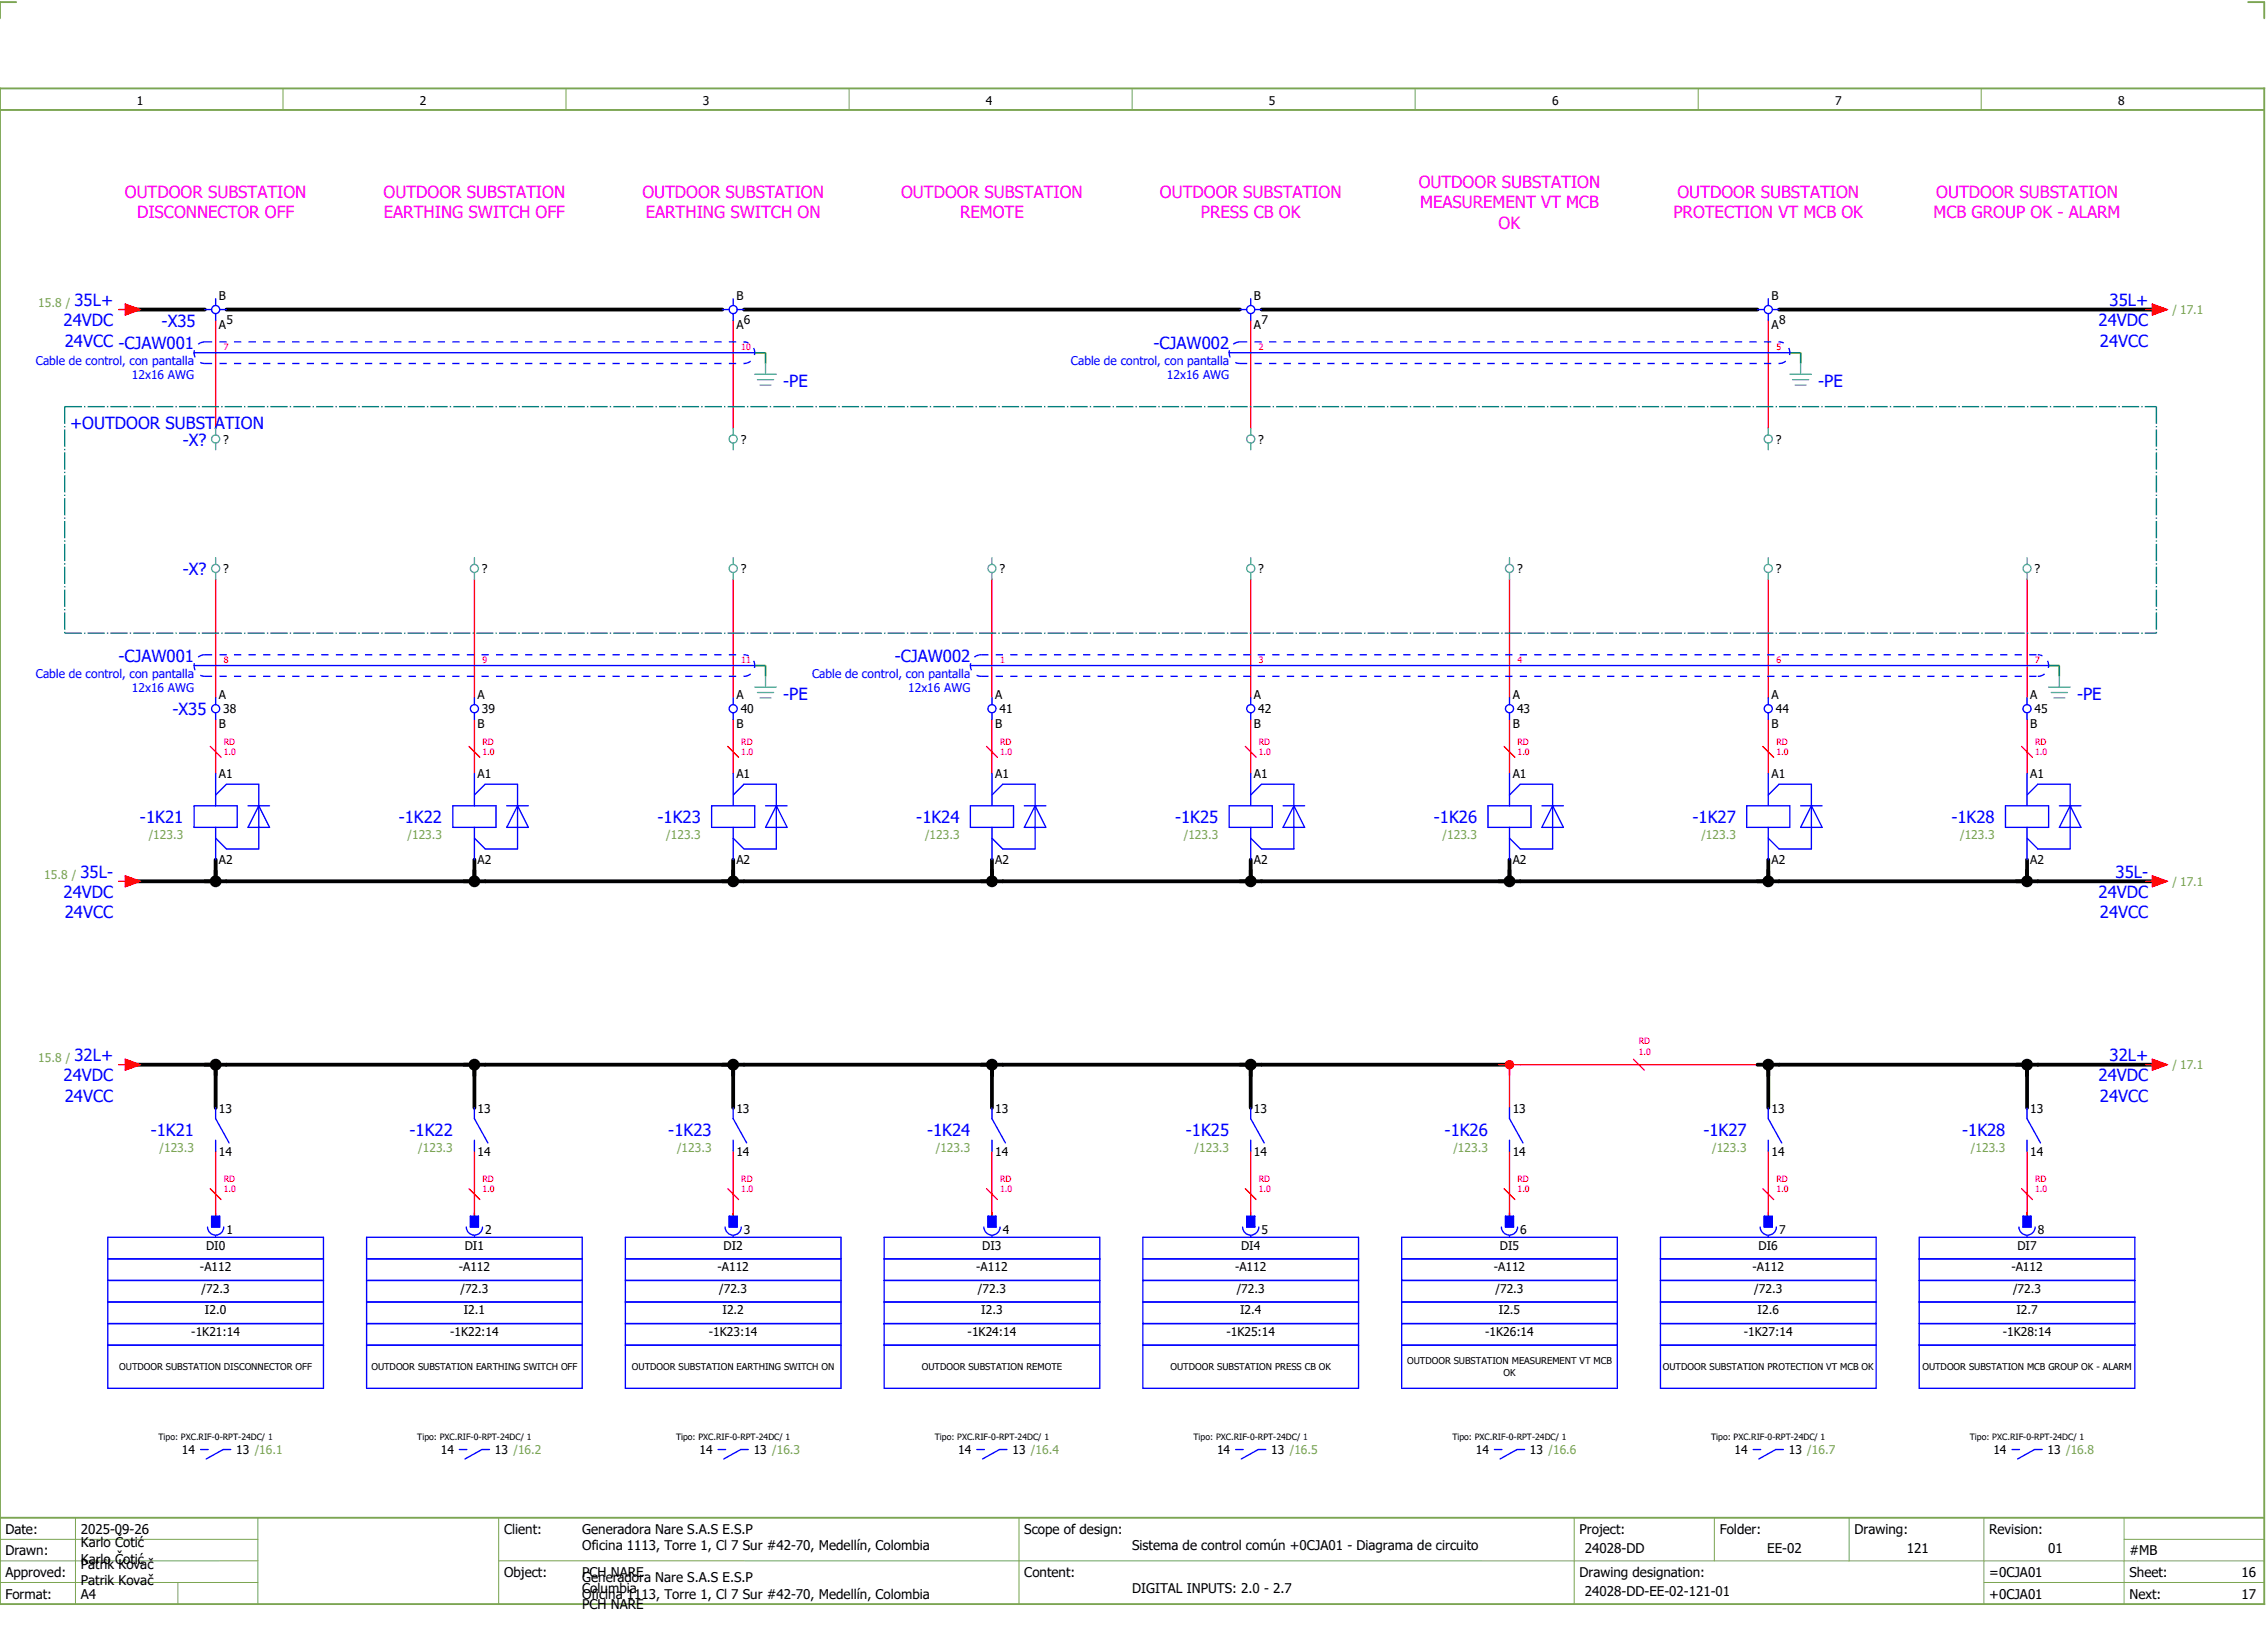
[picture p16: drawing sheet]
<svg xmlns="http://www.w3.org/2000/svg" width="421mm" height="301mm" viewBox="0 0 421 301" stroke-linecap="round" stroke-linejoin="round" font-family="sans-serif">
<defs><g id="words">
<g font-size="3.1" fill="#f0f">
<text x="263.2" y="34.9">OUTDOOR SUBSTATION</text>
<text x="23.2" y="36.8">OUTDOOR SUBSTATION</text>
<text x="25.4" y="40.5">DISCONNECTOR OFF</text>
<text x="71.2" y="36.8">OUTDOOR SUBSTATION</text>
<text x="71.2" y="40.5">EARTHING SWITCH OFF</text>
<text x="119.2" y="36.8">OUTDOOR SUBSTATION</text>
<text x="119.8" y="40.5">EARTHING SWITCH ON</text>
<text x="167.2" y="36.8">OUTDOOR SUBSTATION</text>
<text x="178.1" y="40.5">REMOTE</text>
<text x="215.2" y="36.8">OUTDOOR SUBSTATION</text>
<text x="222.7" y="40.5">PRESS CB OK</text>
<text x="263.4" y="38.6">MEASUREMENT VT MCB</text>
<text x="310.4" y="40.5">PROTECTION VT MCB OK</text>
<text x="311.2" y="36.8">OUTDOOR SUBSTATION</text>
<text x="358.7" y="40.5">MCB GROUP OK - ALARM</text>
<text x="359.2" y="36.8">OUTDOOR SUBSTATION</text>
<text x="278" y="42.4">OK</text>
</g>
<g font-size="3.1" fill="#00f">
<text x="13.8" y="56.8">35L+</text>
<text x="391.3" y="56.8">35L+</text>
<text x="11.8" y="60.5">24VDC</text>
<text x="12" y="64.3">24VCC -CJAW001</text>
<text x="30" y="60.7">-X35</text>
<text x="214" y="64.8">-CJAW002</text>
<text x="389.3" y="60.5">24VDC</text>
<text x="389.5" y="64.3">24VCC</text>
<text x="145.3" y="71.7">-PE</text>
<text x="337.3" y="71.7">-PE</text>
<text x="13" y="79.5">+OUTDOOR SUBSTATION</text>
<text x="33.9" y="82.6">-X?</text>
<text x="33.9" y="106.6">-X?</text>
<text x="22" y="122.8">-CJAW001</text>
<text x="166" y="122.8">-CJAW002</text>
<text x="145.3" y="129.7">-PE</text>
<text x="385.3" y="129.7">-PE</text>
<text x="32" y="132.6">-X35</text>
<text x="26" y="152.6">-1K21</text>
<text x="74" y="152.6">-1K22</text>
<text x="122" y="152.6">-1K23</text>
<text x="170" y="152.6">-1K24</text>
<text x="218" y="152.6">-1K25</text>
<text x="266" y="152.6">-1K26</text>
<text x="314" y="152.6">-1K27</text>
<text x="362" y="152.6">-1K28</text>
<text x="11.8" y="166.5">24VDC</text>
<text x="14.9" y="162.8">35L-</text>
<text x="389.3" y="166.5">24VDC</text>
<text x="392.4" y="162.8">35L-</text>
<text x="12" y="170.3">24VCC</text>
<text x="389.5" y="170.3">24VCC</text>
<text x="13.8" y="196.8">32L+</text>
<text x="391.3" y="196.8">32L+</text>
<text x="11.8" y="200.5">24VDC</text>
<text x="389.3" y="200.5">24VDC</text>
<text x="12" y="204.3">24VCC</text>
<text x="389.5" y="204.3">24VCC</text>
<text x="28" y="210.6">-1K21</text>
<text x="76" y="210.6">-1K22</text>
<text x="124" y="210.6">-1K23</text>
<text x="172" y="210.6">-1K24</text>
<text x="220" y="210.6">-1K25</text>
<text x="268" y="210.6">-1K26</text>
<text x="316" y="210.6">-1K27</text>
<text x="364" y="210.6">-1K28</text>
</g>
<g font-size="2.5">
<text x="1" y="284.4">Date:</text>
<text x="15" y="286.9">Karlo Čotić</text>
<text x="15" y="284.4">2025-09-26</text>
<text x="93.5" y="284.4">Client:</text>
<text x="108" y="284.4">Generadora Nare S.A.S E.S.P</text>
<text x="108" y="287.4">Oficina 1113, Torre 1, Cl 7 Sur #42-70, Medellín, Colombia</text>
<text x="190" y="284.4">Scope of design:</text>
<text x="210" y="287.4">Sistema de control común +0CJA01 - Diagrama de circuito</text>
<text x="293" y="284.4">Project:</text>
<text x="294" y="287.9">24028-DD</text>
<text x="319" y="284.4">Folder:</text>
<text x="327.8" y="287.9">EE-02</text>
<text x="344" y="284.4">Drawing:</text>
<text x="353.7" y="287.9">121</text>
<text x="369" y="284.4">Revision:</text>
<text x="379.9" y="287.9">01</text>
<text x="1" y="288.4">Drawn:</text>
<text x="1" y="292.4">Approved:</text>
<text x="15" y="289.9">Karlo Čotić</text>
<text x="15" y="290.9">Patrik Kovač</text>
<text x="15" y="293.9">Patrik Kovač</text>
<text x="93.5" y="292.4">Object:</text>
<text x="108" y="293.4">Generadora Nare S.A.S E.S.P</text>
<text x="108" y="292.4">PCH NARE</text>
<text x="190" y="292.4">Content:</text>
<text x="293" y="292.4">Drawing designation:</text>
<text x="369" y="292.4">=0CJA01</text>
<text x="395" y="292.4">Sheet:</text>
<text x="395" y="288.4">#MB</text>
<text x="415.8" y="292.4">16</text>
<text x="1" y="296.4">Format:</text>
<text x="15" y="296.4">A4</text>
<text x="108" y="296.4">Oficina 1113, Torre 1, Cl 7 Sur #42-70, Medellín, Colombia</text>
<text x="108" y="295.4">Columbia</text>
<text x="108" y="298.4">PCH NARE</text>
<text x="210" y="295.4">DIGITAL INPUTS: 2.0 - 2.7</text>
<text x="294" y="295.9">24028-DD-EE-02-121-01</text>
<text x="369" y="296.4">+0CJA01</text>
<text x="395" y="296.4">Next:</text>
<text x="415.8" y="296.4">17</text>
</g>
<g font-size="2.2">
<text x="25.4" y="19.4">1</text>
<text x="77.9" y="19.4">2</text>
<text x="130.4" y="19.4">3</text>
<text x="182.9" y="19.4">4</text>
<text x="235.4" y="19.4">5</text>
<text x="287.9" y="19.4">6</text>
<text x="340.4" y="19.4">7</text>
<text x="392.9" y="19.4">8</text>
<text x="40.6" y="55.5">B</text>
<text x="136.6" y="55.5">B</text>
<text x="232.6" y="55.5">B</text>
<text x="328.6" y="55.5">B</text>
<text x="40.6" y="61">A</text>
<text x="42" y="60">5</text>
<text x="136.6" y="61">A</text>
<text x="138" y="60">6</text>
<text x="232.6" y="61">A</text>
<text x="234" y="60">7</text>
<text x="328.6" y="61">A</text>
<text x="330" y="60">8</text>
<text x="41.4" y="82.3">?</text>
<text x="137.4" y="82.3">?</text>
<text x="233.4" y="82.3">?</text>
<text x="329.4" y="82.3">?</text>
<text x="41.4" y="106.3">?</text>
<text x="89.4" y="106.3">?</text>
<text x="137.4" y="106.3">?</text>
<text x="185.4" y="106.3">?</text>
<text x="233.4" y="106.3">?</text>
<text x="281.4" y="106.3">?</text>
<text x="329.4" y="106.3">?</text>
<text x="377.4" y="106.3">?</text>
<text x="40.6" y="129.5">A</text>
<text x="88.6" y="129.5">A</text>
<text x="136.6" y="129.5">A</text>
<text x="184.6" y="129.5">A</text>
<text x="232.6" y="129.5">A</text>
<text x="280.6" y="129.5">A</text>
<text x="328.6" y="129.5">A</text>
<text x="376.6" y="129.5">A</text>
<text x="40.6" y="135">B</text>
<text x="41.4" y="132.3">38</text>
<text x="88.6" y="135">B</text>
<text x="89.4" y="132.3">39</text>
<text x="136.6" y="135">B</text>
<text x="137.4" y="132.3">40</text>
<text x="184.6" y="135">B</text>
<text x="185.4" y="132.3">41</text>
<text x="232.6" y="135">B</text>
<text x="233.4" y="132.3">42</text>
<text x="280.6" y="135">B</text>
<text x="281.4" y="132.3">43</text>
<text x="328.6" y="135">B</text>
<text x="329.4" y="132.3">44</text>
<text x="376.6" y="135">B</text>
<text x="377.4" y="132.3">45</text>
<text x="40.6" y="144.3">A1</text>
<text x="88.6" y="144.3">A1</text>
<text x="136.6" y="144.3">A1</text>
<text x="184.6" y="144.3">A1</text>
<text x="232.6" y="144.3">A1</text>
<text x="280.6" y="144.3">A1</text>
<text x="328.6" y="144.3">A1</text>
<text x="376.6" y="144.3">A1</text>
<text x="40.6" y="160.2">A2</text>
<text x="88.6" y="160.2">A2</text>
<text x="136.6" y="160.2">A2</text>
<text x="184.6" y="160.2">A2</text>
<text x="232.6" y="160.2">A2</text>
<text x="280.6" y="160.2">A2</text>
<text x="328.6" y="160.2">A2</text>
<text x="376.6" y="160.2">A2</text>
<text x="40.6" y="206.3">13</text>
<text x="88.6" y="206.3">13</text>
<text x="136.6" y="206.3">13</text>
<text x="184.6" y="206.3">13</text>
<text x="232.6" y="206.3">13</text>
<text x="280.6" y="206.3">13</text>
<text x="328.6" y="206.3">13</text>
<text x="376.6" y="206.3">13</text>
<text x="40.6" y="214.2">14</text>
<text x="88.6" y="214.2">14</text>
<text x="136.6" y="214.2">14</text>
<text x="184.6" y="214.2">14</text>
<text x="232.6" y="214.2">14</text>
<text x="280.6" y="214.2">14</text>
<text x="328.6" y="214.2">14</text>
<text x="376.6" y="214.2">14</text>
<text x="38.2" y="231.8">DI0</text>
<text x="42" y="228.7">1</text>
<text x="86.2" y="231.8">DI1</text>
<text x="90" y="228.7">2</text>
<text x="134.2" y="231.8">DI2</text>
<text x="138" y="228.7">3</text>
<text x="182.2" y="231.8">DI3</text>
<text x="186" y="228.7">4</text>
<text x="230.2" y="231.8">DI4</text>
<text x="234" y="228.7">5</text>
<text x="278.2" y="231.8">DI5</text>
<text x="282" y="228.7">6</text>
<text x="326.2" y="231.8">DI6</text>
<text x="330" y="228.7">7</text>
<text x="374.2" y="231.8">DI7</text>
<text x="378" y="228.7">8</text>
<text x="37.1" y="235.6">-A112</text>
<text x="37.4" y="239.6">/72.3</text>
<text x="85.1" y="235.6">-A112</text>
<text x="85.4" y="239.6">/72.3</text>
<text x="133.1" y="235.6">-A112</text>
<text x="133.4" y="239.6">/72.3</text>
<text x="181.1" y="235.6">-A112</text>
<text x="181.4" y="239.6">/72.3</text>
<text x="229.1" y="235.6">-A112</text>
<text x="229.4" y="239.6">/72.3</text>
<text x="277.1" y="235.6">-A112</text>
<text x="277.4" y="239.6">/72.3</text>
<text x="325.1" y="235.6">-A112</text>
<text x="325.4" y="239.6">/72.3</text>
<text x="373.1" y="235.6">-A112</text>
<text x="373.4" y="239.6">/72.3</text>
<text x="38" y="243.6">I2.0</text>
<text x="86" y="243.6">I2.1</text>
<text x="134" y="243.6">I2.2</text>
<text x="182" y="243.6">I2.3</text>
<text x="230" y="243.6">I2.4</text>
<text x="278" y="243.6">I2.5</text>
<text x="326" y="243.6">I2.6</text>
<text x="374" y="243.6">I2.7</text>
<text x="35.5" y="247.6">-1K21:14</text>
<text x="83.5" y="247.6">-1K22:14</text>
<text x="131.5" y="247.6">-1K23:14</text>
<text x="179.5" y="247.6">-1K24:14</text>
<text x="227.5" y="247.6">-1K25:14</text>
<text x="275.5" y="247.6">-1K26:14</text>
<text x="323.5" y="247.6">-1K27:14</text>
<text x="371.5" y="247.6">-1K28:14</text>
<text x="33.8" y="269.6">14</text>
<text x="43.8" y="269.6">13 /16.1</text>
<text x="81.8" y="269.6">14</text>
<text x="91.8" y="269.6">13 /16.2</text>
<text x="129.8" y="269.6">14</text>
<text x="139.8" y="269.6">13 /16.3</text>
<text x="177.8" y="269.6">14</text>
<text x="187.8" y="269.6">13 /16.4</text>
<text x="225.8" y="269.6">14</text>
<text x="235.8" y="269.6">13 /16.5</text>
<text x="273.8" y="269.6">14</text>
<text x="283.8" y="269.6">13 /16.6</text>
<text x="321.8" y="269.6">14</text>
<text x="331.8" y="269.6">13 /16.7</text>
<text x="369.8" y="269.6">14</text>
<text x="379.8" y="269.6">13 /16.8</text>
</g>
<g font-size="2.2" fill="#7ca552">
<text x="7.1" y="56.9">15.8 /</text>
<text x="403" y="58.3">/ 17.1</text>
<text x="27.6" y="155.5">/123.3</text>
<text x="75.6" y="155.5">/123.3</text>
<text x="123.6" y="155.5">/123.3</text>
<text x="171.6" y="155.5">/123.3</text>
<text x="219.6" y="155.5">/123.3</text>
<text x="267.6" y="155.5">/123.3</text>
<text x="315.6" y="155.5">/123.3</text>
<text x="363.6" y="155.5">/123.3</text>
<text x="8.2" y="162.9">15.8 /</text>
<text x="403" y="164.3">/ 17.1</text>
<text x="7.1" y="196.9">15.8 /</text>
<text x="403" y="198.3">/ 17.1</text>
<text x="29.6" y="213.5">/123.3</text>
<text x="77.6" y="213.5">/123.3</text>
<text x="125.6" y="213.5">/123.3</text>
<text x="173.6" y="213.5">/123.3</text>
<text x="221.6" y="213.5">/123.3</text>
<text x="269.6" y="213.5">/123.3</text>
<text x="317.6" y="213.5">/123.3</text>
<text x="365.6" y="213.5">/123.3</text>
</g>
<g font-size="2.2" fill="#00f">
<text x="6.6" y="67.6">Cable de control, con pantalla</text>
<text x="24.5" y="70.3">12x16 AWG</text>
<text x="198.6" y="67.6">Cable de control, con pantalla</text>
<text x="216.5" y="70.3">12x16 AWG</text>
<text x="6.6" y="125.6">Cable de control, con pantalla</text>
<text x="150.6" y="125.6">Cable de control, con pantalla</text>
<text x="24.5" y="128.3">12x16 AWG</text>
<text x="168.5" y="128.3">12x16 AWG</text>
</g>
<g font-size="1.7">
<text x="22.1" y="254">OUTDOOR SUBSTATION DISCONNECTOR OFF</text>
<text x="68.9" y="254">OUTDOOR SUBSTATION EARTHING SWITCH OFF</text>
<text x="117.2" y="254">OUTDOOR SUBSTATION EARTHING SWITCH ON</text>
<text x="171" y="254">OUTDOOR SUBSTATION REMOTE</text>
<text x="217.1" y="254">OUTDOOR SUBSTATION PRESS CB OK</text>
<text x="261" y="252.9">OUTDOOR SUBSTATION MEASUREMENT VT MCB</text>
<text x="278.9" y="255">OK</text>
<text x="308.4" y="254">OUTDOOR SUBSTATION PROTECTION VT MCB OK</text>
<text x="356.6" y="254">OUTDOOR SUBSTATION MCB GROUP OK - ALARM</text>
</g>
<g font-size="1.6" fill="#f00">
<text x="41.5" y="64.9">7</text>
<text x="137.5" y="64.9">10</text>
<text x="233.5" y="64.9">2</text>
<text x="329.5" y="64.9">5</text>
<text x="41.5" y="122.9">8</text>
<text x="89.5" y="122.9">9</text>
<text x="137.5" y="122.9">11</text>
<text x="185.5" y="122.9">1</text>
<text x="233.5" y="122.9">3</text>
<text x="281.5" y="122.9">4</text>
<text x="329.5" y="122.9">6</text>
<text x="377.5" y="122.9">7</text>
<text x="41.5" y="140">1.0</text>
<text x="41.5" y="138.1">RD</text>
<text x="89.5" y="140">1.0</text>
<text x="89.5" y="138.1">RD</text>
<text x="137.5" y="140">1.0</text>
<text x="137.5" y="138.1">RD</text>
<text x="185.5" y="140">1.0</text>
<text x="185.5" y="138.1">RD</text>
<text x="233.5" y="140">1.0</text>
<text x="233.5" y="138.1">RD</text>
<text x="281.5" y="140">1.0</text>
<text x="281.5" y="138.1">RD</text>
<text x="329.5" y="140">1.0</text>
<text x="329.5" y="138.1">RD</text>
<text x="377.5" y="140">1.0</text>
<text x="377.5" y="138.1">RD</text>
<text x="304" y="195.6">1.0</text>
<text x="304" y="193.6">RD</text>
<text x="41.5" y="221.1">1.0</text>
<text x="41.5" y="219.1">RD</text>
<text x="89.5" y="221.1">1.0</text>
<text x="89.5" y="219.1">RD</text>
<text x="137.5" y="221.1">1.0</text>
<text x="137.5" y="219.1">RD</text>
<text x="185.5" y="221.1">1.0</text>
<text x="185.5" y="219.1">RD</text>
<text x="233.5" y="221.1">1.0</text>
<text x="233.5" y="219.1">RD</text>
<text x="281.5" y="221.1">1.0</text>
<text x="281.5" y="219.1">RD</text>
<text x="329.5" y="221.1">1.0</text>
<text x="329.5" y="219.1">RD</text>
<text x="377.5" y="221.1">1.0</text>
<text x="377.5" y="219.1">RD</text>
</g>
<g font-size="1.6">
<text x="29.4" y="267.1">Tipo: PXC.RIF-0-RPT-24DC/ 1</text>
<text x="77.4" y="267.1">Tipo: PXC.RIF-0-RPT-24DC/ 1</text>
<text x="125.4" y="267.1">Tipo: PXC.RIF-0-RPT-24DC/ 1</text>
<text x="173.4" y="267.1">Tipo: PXC.RIF-0-RPT-24DC/ 1</text>
<text x="221.4" y="267.1">Tipo: PXC.RIF-0-RPT-24DC/ 1</text>
<text x="269.4" y="267.1">Tipo: PXC.RIF-0-RPT-24DC/ 1</text>
<text x="317.4" y="267.1">Tipo: PXC.RIF-0-RPT-24DC/ 1</text>
<text x="365.4" y="267.1">Tipo: PXC.RIF-0-RPT-24DC/ 1</text>
</g>
</g></defs>
<path d="M0 16.4h420v281h-420zM3 .4h-3v3M417 .4h3v3M0 20.4h420M0 281.4h420" fill="none" stroke="#7ca552" stroke-width=".35"/>
<g fill="none" stroke="#7ca552" stroke-width=".19">
<path d="M52.5 16.4v4M105 16.4v4M157.5 16.4v4M210 16.4v4M262.5 16.4v4M315 16.4v4M367.5 16.4v4M0 285.4h47.8M0 293.4h47.8M14 281.4v16M33 293.4v4M47.8 281.4v16"/>
<path d="M47.8 289.4h-47.8M92.5 281.4v16M92.5 289.4h327.5M189 281.4v16M292 281.4v15.8M318 281.4v8M343 281.4v8M368 281.4v15.8M368 293.4h52M394 285.4h26M394 281.4v15.8"/>
</g>
<g fill="none" stroke="#000" stroke-width=".7">
<path d="M24 57.4h14M42 57.4h92M138 57.4h92M234 57.4h92M330 57.4h70M40 159.4v4h-16M88 159.4v4h-46M136 159.4v4M184 159.4v4M232 159.4v4h-142M280 159.4v4h-46M328 159.4v4"/>
<path d="M376 159.4v4h-94M378 163.4h22M24 197.4h16v8M42 197.4h46v8M90 197.4h190M136 197.4v8M184 197.4v8M232 197.4v8M328 197.4v8M330 197.4h46v8M378 197.4h22"/>
</g>
<g fill="none" stroke="#f00" stroke-width=".25">
<path d="M40 59.4v20M136 59.4v20M232 59.4v20M328 59.4v20M40 107.4v22M88 107.4v22M136 107.4v22M184 107.4v22M232 107.4v22M280 107.4v22M328 107.4v22M376 107.4v22"/>
<path d="M40 133.4v10M88 133.4v10M136 133.4v10M184 133.4v10M232 133.4v10M280 133.4v10M328 133.4v10M376 133.4v10M278 197.4h50M280 197.4v8M40 213.4v12M88 213.4v12"/>
<path d="M136 213.4v12M184 213.4v12M232 213.4v12M280 213.4v12M328 213.4v12M376 213.4v12"/>
</g>
<path d="M140 65.4h2M142 65.4v2M332 65.4h2M334 65.4v2M140 123.4h2M142 123.4v2M380 123.4h2M382 123.4v2" fill="none" stroke="#00be00" stroke-width=".25" stroke-dasharray="3.2 .4 .3 .4" stroke-linecap="butt"/>
<g fill="#000">
<circle cx="136" cy="163.4" r="1.1"/>
<circle cx="184" cy="163.4" r="1.1"/>
<circle cx="328" cy="163.4" r="1.1"/>
<circle cx="136" cy="197.4" r="1.1"/>
<circle cx="184" cy="197.4" r="1.1"/>
<circle cx="232" cy="197.4" r="1.1"/>
</g>
<circle cx="280" cy="197.4" r=".88" fill="#f00"/>
<g fill="none" stroke="#000" stroke-width=".7">
<path d="M38 163.4h4M40 161.4v2M86 163.4h4M88 161.4v2M230 163.4h4M232 161.4v2M278 163.4h4M280 161.4v2M374 163.4h4M376 161.4v2M38 197.4h4M40 197.4v2"/>
<path d="M86 197.4h4M88 197.4v2M326 197.4h4M328 197.4v2M374 197.4h4M376 197.4v2"/>
</g>
<g fill="#000">
<circle cx="40" cy="163.4" r="1.1"/>
<circle cx="88" cy="163.4" r="1.1"/>
<circle cx="232" cy="163.4" r="1.1"/>
<circle cx="280" cy="163.4" r="1.1"/>
<circle cx="376" cy="163.4" r="1.1"/>
<circle cx="40" cy="197.4" r="1.1"/>
<circle cx="88" cy="197.4" r="1.1"/>
<circle cx="328" cy="197.4" r="1.1"/>
<circle cx="376" cy="197.4" r="1.1"/>
</g>
<path d="M140 65.4h2M142 65.4v2M332 65.4h2M334 65.4v2M140 123.4h2M142 123.4v2M380 123.4h2M382 123.4v2" fill="none" stroke="#00be00" stroke-width=".25" stroke-dasharray="3.2 .4 .3 .4" stroke-linecap="butt"/>
<path d="M12 75.4h388M12 75.4v42M400 75.4v42M12 117.4h388" fill="none" stroke="#007f7f" stroke-width=".25" stroke-dasharray="3.2 .4 .3 .4" stroke-linecap="butt"/>
<g fill="none" stroke="#52a5a5" stroke-width=".25">
<path d="M40 79.4v1.2M136 79.4v1.2M140 69.4h4M140.5 70.4h3M141 71.4h2M142 67.4v2M232 79.4v1.2M328 79.4v1.2M332 69.4h4M332.5 70.4h3M333 71.4h2M334 67.4v2"/>
<path d="M40 82.1v1.3M136 82.1v1.3M232 82.1v1.3M328 82.1v1.3M40 103.4v1.2M40 106.1v1.3M88 103.4v1.2M88 106.1v1.3M136 103.4v1.2M136 106.1v1.3M184 103.4v1.2M184 106.1v1.3"/>
<path d="M232 103.4v1.2M232 106.1v1.3M280 103.4v1.2M280 106.1v1.3M328 103.4v1.2M328 106.1v1.3M376 103.4v1.2M376 106.1v1.3M140 127.4h4M140.5 128.4h3M141 129.4h2M142 125.4v2"/>
<path d="M380 127.4h4M380.5 128.4h3M381 129.4h2M382 125.4v2"/>
<circle cx="40" cy="81.4" r=".75"/>
<circle cx="136" cy="81.4" r=".75"/>
<circle cx="232" cy="81.4" r=".75"/>
<circle cx="328" cy="81.4" r=".75"/>
<circle cx="40" cy="105.4" r=".75"/>
<circle cx="88" cy="105.4" r=".75"/>
<circle cx="136" cy="105.4" r=".75"/>
<circle cx="184" cy="105.4" r=".75"/>
<circle cx="232" cy="105.4" r=".75"/>
<circle cx="280" cy="105.4" r=".75"/>
<circle cx="328" cy="105.4" r=".75"/>
<circle cx="376" cy="105.4" r=".75"/>
</g>
<g fill="none" stroke="#00f" stroke-width=".25">
<path d="M38 57.4h1.3M40 55.4v1.2M40 58.1v1.3M40.8 57.4h1.2M134 57.4h1.3M136 55.4v1.2M136 58.1v1.3M136.8 57.4h1.2M230 57.4h1.3M232 55.4v1.2M232 58.1v1.3M232.8 57.4h1.2"/>
<path d="M326 57.4h1.3M328 55.4v1.2M328 58.1v1.3M328.8 57.4h1.2M36 65.4h104M228 65.4h104M36 123.4h104M40 129.4v1.2M40 132.1v1.3M88 129.4v1.2M88 132.1v1.3M136 129.4v1.2"/>
<path d="M136 132.1v1.3M180 123.4h200M184 129.4v1.2M184 132.1v1.3M232 129.4v1.2M232 132.1v1.3M280 129.4v1.2M280 132.1v1.3M328 129.4v1.2M328 132.1v1.3M376 129.4v1.2M376 132.1v1.3"/>
<path d="M36 149.4h8v4h-8zM40 143.4v6M40 153.4v6M40 147.4l2-2h6v12h-6l-2-2M46 149.4h4M48 149.4h.1M48 149.4l2 4h-4zM84 149.4h8v4h-8zM88 147.4l2-2h6v12h-6l-2-2M88 143.4v6M88 153.4v6M94 149.4h4"/>
<path d="M96 149.4h.1M96 149.4l2 4h-4zM132 149.4h8v4h-8zM136 143.4v6M136 153.4v6M136 147.4l2-2h6v12h-6l-2-2M142 149.4h4M144 149.4h.1M144 149.4l2 4h-4zM180 149.4h8v4h-8zM184 147.4l2-2h6v12h-6l-2-2M184 143.4v6"/>
<path d="M184 153.4v6M190 149.4h4M192 149.4h.1M192 149.4l2 4h-4zM228 149.4h8v4h-8zM232 143.4v6M232 153.4v6M232 147.4l2-2h6v12h-6l-2-2M238 149.4h4M240 149.4h.1M240 149.4l2 4h-4zM276 149.4h8v4h-8z"/>
<path d="M280 147.4l2-2h6v12h-6l-2-2M280 143.4v6M280 153.4v6M286 149.4h4M288 149.4h.1M288 149.4l2 4h-4zM324 149.4h8v4h-8zM328 147.4l2-2h6v12h-6l-2-2M328 143.4v6M328 153.4v6M334 149.4h4M336 149.4h.1"/>
<path d="M336 149.4l2 4h-4zM372 149.4h8v4h-8zM376 147.4l2-2h6v12h-6l-2-2M376 143.4v6M376 153.4v6M382 149.4h4M384 149.4h.1M384 149.4l2 4h-4zM40 205.4v2l2.5 4.5M40 211.4v2M88 205.4v2l2.5 4.5M88 211.4v2"/>
<path d="M136 205.4v2l2.5 4.5M136 211.4v2M184 205.4v2l2.5 4.5M184 211.4v2M232 205.4v2l2.5 4.5M232 211.4v2M280 205.4v2l2.5 4.5M280 211.4v2M328 205.4v2l2.5 4.5M328 211.4v2M376 205.4v2l2.5 4.5M376 211.4v2"/>
<path d="M20 237.4h40M20 229.4h40v28h-40zM20 233.4h40M38.5 227.5a1.5 1.5 0 0 0 1.5 1.5 1.5 1.5 0 0 0 1.5-1.5M39.3 225.5h1.5v2h-1.5zM40 229.1v.3M68 237.4h40M68 233.4h40M68 229.4h40v28h-40zM86.5 227.5a1.5 1.5 0 0 0 1.5 1.5 1.5 1.5 0 0 0 1.5-1.5M87.3 225.5h1.5v2h-1.5zM88 229.1v.3"/>
<path d="M116 237.4h40M116 233.4h40M116 229.4h40v28h-40zM134.5 227.5a1.5 1.5 0 0 0 1.5 1.5 1.5 1.5 0 0 0 1.5-1.5M135.3 225.5h1.5v2h-1.5zM136 229.1v.3M164 237.4h40M164 233.4h40M164 229.4h40v28h-40zM182.5 227.5a1.5 1.5 0 0 0 1.5 1.5 1.5 1.5 0 0 0 1.5-1.5M183.3 225.5h1.5v2h-1.5zM184 229.1v.3"/>
<path d="M212 237.4h40M212 233.4h40M212 229.4h40v28h-40zM230.5 227.5a1.5 1.5 0 0 0 1.5 1.5 1.5 1.5 0 0 0 1.5-1.5M231.3 225.5h1.5v2h-1.5zM232 229.1v.3M260 237.4h40M260 233.4h40M260 229.4h40v28h-40zM278.5 227.5a1.5 1.5 0 0 0 1.5 1.5 1.5 1.5 0 0 0 1.5-1.5M279.3 225.5h1.5v2h-1.5zM280 229.1v.3"/>
<path d="M308 237.4h40M308 233.4h40M308 229.4h40v28h-40zM326.5 227.5a1.5 1.5 0 0 0 1.5 1.5 1.5 1.5 0 0 0 1.5-1.5M327.3 225.5h1.5v2h-1.5zM328 229.1v.3M356 237.4h40M356 233.4h40M356 229.4h40v28h-40zM374.5 227.5a1.5 1.5 0 0 0 1.5 1.5 1.5 1.5 0 0 0 1.5-1.5M375.2 225.5h1.5v2h-1.5zM376 229.1v.3"/>
<path d="M20 249.4h40M20 245.4h40M20 241.4h40M68 249.4h40M68 245.4h40M68 241.4h40M116 249.4h40M116 245.4h40M116 241.4h40M164 249.4h40M164 245.4h40M164 241.4h40"/>
<path d="M212 249.4h40M212 245.4h40M212 241.4h40M260 249.4h40M260 245.4h40M260 241.4h40M308 249.4h40M308 245.4h40M308 241.4h40M356 249.4h40M356 245.4h40M356 241.4h40"/>
<path d="M37.2 268.7h1.4M42.8 268.7h-1.4l-3.1 1.8M85.2 268.7h1.4M90.8 268.7h-1.4l-3.1 1.8M133.2 268.7h1.4M138.8 268.7h-1.4l-3.1 1.8M181.2 268.7h1.4M186.8 268.7h-1.4l-3.1 1.8M229.2 268.7h1.4M234.8 268.7h-1.4l-3.1 1.8M277.2 268.7h1.4M282.8 268.7h-1.4l-3.1 1.8"/>
<path d="M325.2 268.7h1.4M330.8 268.7h-1.4l-3.1 1.8M373.2 268.7h1.4M378.8 268.7h-1.4l-3.1 1.8"/>
<circle cx="40" cy="57.4" r=".75"/>
<circle cx="136" cy="57.4" r=".75"/>
<circle cx="232" cy="57.4" r=".75"/>
<circle cx="328" cy="57.4" r=".75"/>
<circle cx="40" cy="131.4" r=".75"/>
<circle cx="88" cy="131.4" r=".75"/>
<circle cx="136" cy="131.4" r=".75"/>
<circle cx="184" cy="131.4" r=".75"/>
<circle cx="232" cy="131.4" r=".75"/>
<circle cx="280" cy="131.4" r=".75"/>
<circle cx="328" cy="131.4" r=".75"/>
<circle cx="376" cy="131.4" r=".75"/>
</g>
<g fill="none" stroke="#f00" stroke-width=".25">
<path d="M22 57.4h1.2M23.2 56.4l2.8 1-2.8 1zM398 57.4h1.2M399.2 56.4l2.8 1-2.8 1zM39 138.4l2 2M87 138.4l2 2M135 138.4l2 2M183 138.4l2 2M231 138.4l2 2M279 138.4l2 2M327 138.4l2 2M375 138.4l2 2"/>
<path d="M22 163.4h1.2M23.2 162.4l2.8 1-2.8 1zM398 163.4h1.2M399.2 162.4l2.8 1-2.8 1zM22 197.4h1.2M23.2 196.4l2.8 1-2.8 1zM303 196.4l2 2M398 197.4h1.2M399.2 196.4l2.8 1-2.8 1zM39 220.4l2 2M40 224.9v.5M87 220.4l2 2"/>
<path d="M88 224.9v.5M135 220.4l2 2M136 224.9v.5M183 220.4l2 2M184 224.9v.5M231 220.4l2 2M232 224.9v.5M279 220.4l2 2M280 224.9v.5M327 220.4l2 2M328 224.9v.5M375 220.4l2 2"/>
<path d="M376 224.9v.5"/>
</g>
<g fill="#00f" stroke="#00f" stroke-width=".19">
<path d="M39.3 225.5h1.5v2h-1.5z"/>
<path d="M87.3 225.5h1.5v2h-1.5z"/>
<path d="M135.3 225.5h1.5v2h-1.5z"/>
<path d="M183.3 225.5h1.5v2h-1.5z"/>
<path d="M231.3 225.5h1.5v2h-1.5z"/>
<path d="M279.3 225.5h1.5v2h-1.5z"/>
<path d="M327.3 225.5h1.5v2h-1.5z"/>
<path d="M375.2 225.5h1.5v2h-1.5z"/>
</g>
<g fill="none" stroke="#00f" stroke-width=".25" stroke-dasharray="1.4 1.4" stroke-linecap="butt">
<path d="M38 67.4h100M38 63.4h100M38 63.4a2 2 0 0 0-2 2 2 2 0 0 0 2 2M138 67.4a2 2 0 0 0 2-2 2 2 0 0 0-2-2M230 67.4h100M230 63.4h100M230 63.4a2 2 0 0 0-2 2 2 2 0 0 0 2 2M330 67.4a2 2 0 0 0 2-2 2 2 0 0 0-2-2M38 125.4h100M38 121.4h100M38 121.4a2 2 0 0 0-2 2 2 2 0 0 0 2 2M138 125.4a2 2 0 0 0 2-2 2 2 0 0 0-2-2"/>
<path d="M182 125.4h196M182 121.4h196M182 121.4a2 2 0 0 0-2 2 2 2 0 0 0 2 2M378 125.4a2 2 0 0 0 2-2 2 2 0 0 0-2-2"/>
</g>
<g fill="#f00" stroke="#f00" stroke-width=".19">
<path d="M23.2 56.4l2.8 1-2.8 1z"/>
<path d="M399.2 56.4l2.8 1-2.8 1z"/>
<path d="M399.2 196.4l2.8 1-2.8 1z"/>
<path d="M399.2 162.4l2.8 1-2.8 1z"/>
<path d="M23.2 196.4l2.8 1-2.8 1z"/>
<path d="M23.2 162.4l2.8 1-2.8 1z"/>
</g>
<use href="#words"/>
</svg>
